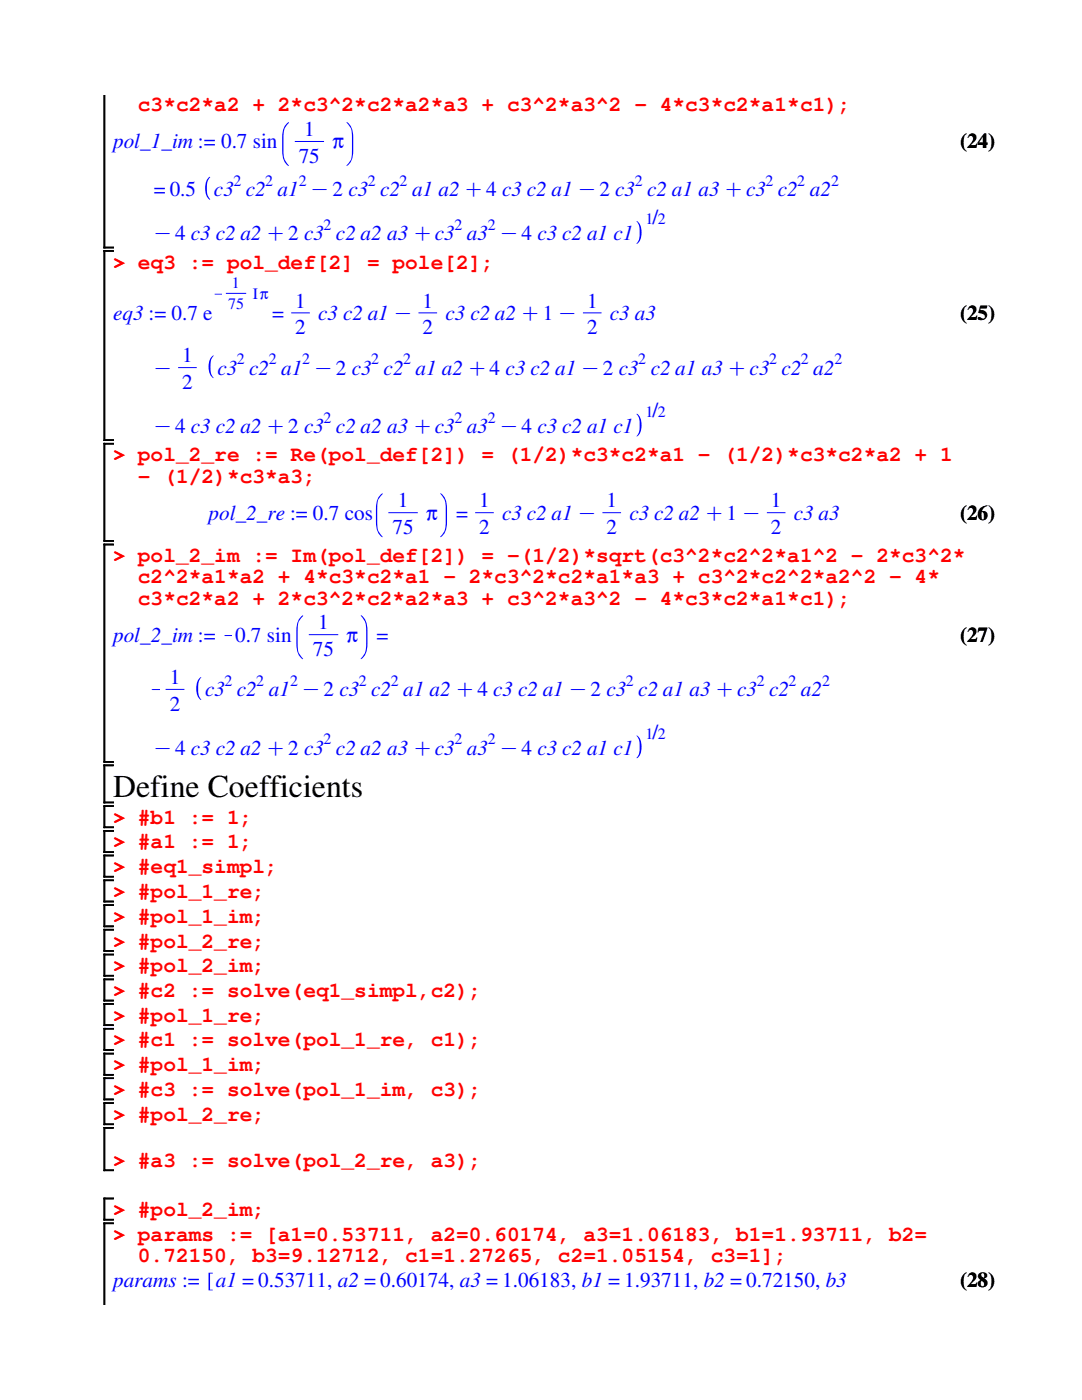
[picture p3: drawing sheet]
<svg xmlns="http://www.w3.org/2000/svg" width="216mm" height="279mm" viewBox="0 0 216 279" stroke-linecap="round" stroke-linejoin="round" font-family="sans-serif">
<defs><g id="words">
<text font-size="6.3" x="22.6" y="159.1">Define Coefficients</text>
<g font-size="4.2" fill="#f00">
<text x="27.5" y="22.2">c3*c2*a2 + 2*c3^2*c2*a2*a3 + c3^2*a3^2 - 4*c3*c2*a1*c1);</text>
<text x="22.6" y="53.6">&gt; eq3 := pol_def[2] = pole[2];</text>
<text x="22.6" y="92.1">&gt; pol_2_re := Re(pol_def[2]) = (1/2)*c3*c2*a1 - (1/2)*c3*c2*a2 + 1</text>
<text x="27.5" y="96.3">- (1/2)*c3*a3;</text>
<text x="22.6" y="112.2">&gt; pol_2_im := Im(pol_def[2]) = -(1/2)*sqrt(c3^2*c2^2*a1^2 - 2*c3^2*</text>
<text x="27.5" y="116.4">c2^2*a1*a2 + 4*c3*c2*a1 - 2*c3^2*c2*a1*a3 + c3^2*c2^2*a2^2 - 4*</text>
<text x="27.5" y="120.7">c3*c2*a2 + 2*c3^2*c2*a2*a3 + c3^2*a3^2 - 4*c3*c2*a1*c1);</text>
<text x="22.6" y="164.4">&gt; #b1 := 1;</text>
<text x="22.6" y="169.3">&gt; #a1 := 1;</text>
<text x="22.6" y="179.2">&gt; #pol_1_re;</text>
<text x="22.6" y="174.3">&gt; #eq1_simpl;</text>
<text x="22.6" y="184.2">&gt; #pol_1_im;</text>
<text x="22.6" y="189.1">&gt; #pol_2_re;</text>
<text x="22.6" y="194">&gt; #pol_2_im;</text>
<text x="22.6" y="203.9">&gt; #pol_1_re;</text>
<text x="22.6" y="199">&gt; #c2 := solve(eq1_simpl,c2);</text>
<text x="22.6" y="208.8">&gt; #c1 := solve(pol_1_re, c1);</text>
<text x="22.6" y="213.8">&gt; #pol_1_im;</text>
<text x="22.6" y="218.7">&gt; #c3 := solve(pol_1_im, c3);</text>
<text x="22.6" y="223.6">&gt; #pol_2_re;</text>
<text x="22.6" y="232.8">&gt; #a3 := solve(pol_2_re, a3);</text>
<text x="22.6" y="242.7">&gt; #pol_2_im;</text>
<text x="22.6" y="247.7">&gt; params := [a1=0.53711, a2=0.60174, a3=1.06183, b1=1.93711, b2=</text>
<text x="27.5" y="251.9">0.72150, b3=9.12712, c1=1.27265, c2=1.05154, c3=1];</text>
</g>
<g font-size="4.2" fill="#00f">
<text x="22.6" y="29.6">pol_1_im := 0.7 sin</text>
<text x="60.7" y="27.2">1</text>
<text x="66.3" y="29.6">π</text>
<text x="59.6" y="32.5">75</text>
<text x="30.7" y="39.2">= 0.5</text>
<text x="42.7" y="39.2">c3 c2 a1 K2 c3 c2 a1 a2C4 c3 c2 a1 K2 c3 c2 a1 a3Cc3 c2 a2</text>
<text x="30.4" y="48">K4 c3 c2 a2 C2 c3 c2 a2 a3 Cc3 a3 K4 c3 c2 a1 c1</text>
<text x="130.2" y="44.8">/</text>
<text x="22.6" y="63.8">eq3 := 0.7 e</text>
<text x="54.3" y="63.8">=</text>
<text x="58.9" y="61.4">1</text>
<text x="63.5" y="63.8">c3 c2 a1 K</text>
<text x="84.3" y="61.4">1</text>
<text x="88.9" y="63.8">c3 c2 a2 C1 K</text>
<text x="117.1" y="61.4">1</text>
<text x="121.7" y="63.8">c3 a3</text>
<text x="58.9" y="66.7">2</text>
<text x="84.3" y="66.7">2</text>
<text x="117.1" y="66.7">2</text>
<text x="30.4" y="74.8">K</text>
<text x="36.3" y="72.3">1</text>
<text x="36.3" y="77.6">2</text>
<text x="43.4" y="74.8">c3 c2 a1 K2 c3 c2 a1 a2 C4 c3 c2 a1K2 c3 c2 a1 a3 Cc3 c2 a2</text>
<text x="130.2" y="83.3">/</text>
<text x="30.4" y="86.4">K4 c3 c2 a2 C2 c3 c2 a2 a3 Cc3 a3 K4 c3 c2 a1 c1</text>
<text x="79.4" y="101.3">1</text>
<text x="95.6" y="101.3">1</text>
<text x="121" y="101.3">1</text>
<text x="153.8" y="101.3">1</text>
<text x="41.6" y="103.7">pol_2_re := 0.7 cos</text>
<text x="78.3" y="106.6">75</text>
<text x="85" y="103.7">π</text>
<text x="91" y="103.7">=</text>
<text x="95.6" y="106.6">2</text>
<text x="100.2" y="103.7">c3 c2 a1 K</text>
<text x="121" y="106.6">2</text>
<text x="125.6" y="103.7">c3 c2 a2 C1 K</text>
<text x="153.8" y="106.6">2</text>
<text x="158.4" y="103.7">c3 a3</text>
<text x="63.5" y="125.6">1</text>
<text x="22.6" y="128.1">pol_2_im := K0.7 sin</text>
<text x="62.4" y="130.9">75</text>
<text x="69.1" y="128.1">π</text>
<text x="75.1" y="128.1">=</text>
<text x="33.9" y="136.5">1</text>
<text x="29.6" y="139">K</text>
<text x="33.9" y="141.8">2</text>
<text x="40.9" y="139">c3 c2 a1 K2 c3 c2 a1 a2 C4 c3 c2 a1 K2 c3 c2 a1 a3 Cc3 c2 a2</text>
<text x="130.2" y="147.4">/</text>
<text x="30.4" y="150.6">K4 c3 c2 a2 C2 c3 c2 a2 a3 Cc3 a3 K4 c3 c2 a1 c1</text>
<text x="22.6" y="256.8">params :=</text>
<text x="43.1" y="256.8">a1 = 0.53711, a2 = 0.60174, a3 = 1.06183, b1 = 1.93711, b2 = 0.72150, b3</text>
</g>
<g font-size="4.2">
<text x="191.6" y="29.6">(24)</text>
<text x="191.6" y="63.8">(25)</text>
<text x="191.6" y="103.7">(26)</text>
<text x="191.6" y="128.1">(27)</text>
<text x="191.6" y="256.8">(28)</text>
</g>
<g font-size="3.2" fill="#00f">
<text x="46.6" y="37">2</text>
<text x="52.9" y="37">2</text>
<text x="59.6" y="37">2</text>
<text x="73.4" y="37">2</text>
<text x="79.7" y="37">2</text>
<text x="126.7" y="37">2</text>
<text x="152.7" y="37">2</text>
<text x="159.1" y="37">2</text>
<text x="165.8" y="37">2</text>
<text x="64.6" y="45.8">2</text>
<text x="90.7" y="45.8">2</text>
<text x="97.4" y="45.8">2</text>
<text x="128.8" y="44.8">1</text>
<text x="131.2" y="44.8">2</text>
<text x="42.3" y="59.6">K</text>
<text x="46.2" y="57.5">1</text>
<text x="50.5" y="59.6">Iπ</text>
<text x="45.5" y="61.7">75</text>
<text x="47.3" y="72.7">2</text>
<text x="53.6" y="72.7">2</text>
<text x="60.3" y="72.7">2</text>
<text x="74.1" y="72.7">2</text>
<text x="80.4" y="72.7">2</text>
<text x="127.3" y="72.7">2</text>
<text x="153.5" y="72.7">2</text>
<text x="159.8" y="72.7">2</text>
<text x="166.5" y="72.7">2</text>
<text x="128.8" y="83.3">1</text>
<text x="131.2" y="83.3">2</text>
<text x="64.6" y="84.3">2</text>
<text x="90.7" y="84.3">2</text>
<text x="97.4" y="84.3">2</text>
<text x="44.8" y="136.9">2</text>
<text x="51.1" y="136.9">2</text>
<text x="57.9" y="136.9">2</text>
<text x="71.6" y="136.9">2</text>
<text x="78" y="136.9">2</text>
<text x="124.9" y="136.9">2</text>
<text x="151" y="136.9">2</text>
<text x="157.4" y="136.9">2</text>
<text x="164" y="136.9">2</text>
<text x="64.6" y="148.5">2</text>
<text x="90.7" y="148.5">2</text>
<text x="97.4" y="148.5">2</text>
<text x="128.8" y="147.4">1</text>
<text x="131.2" y="147.4">2</text>
</g>
</g></defs>
<g fill="none" stroke="#000" stroke-width=".34">
<path d="M20.8 19v30.4h1.8M22.6 50.1h-1.8v37.7h1.8M22.6 88.6h-1.8v19.4h1.8M22.6 108.7h-1.8v43.4h1.8M22.6 152.7h-1.8v7.4h1.8M22.6 160.9h-1.8v4.2h1.8M22.6 165.8h-1.8v4.3h1.8M22.6 170.7h-1.8v4.3h1.8M22.6 175.7h-1.8v4.2h1.8M22.6 180.6h-1.8v4.3h1.8M22.6 185.5h-1.8v4.3h1.8M22.6 190.5h-1.8v4.2h1.8"/>
<path d="M22.6 195.5h-1.8v4.2h1.8M22.6 210.3h-1.8v4.2h1.8M22.6 200.4h-1.8v4.2h1.8M22.6 205.3h-1.8v4.3h1.8M22.6 215.2h-1.8v4.2h1.8M22.6 220.1h-1.8v4.3h1.8M22.6 225.1h-1.8v8.5h1.8M22.6 239.2h-1.8v4.2h1.8M22.6 244.1h-1.8v16.3"/>
</g>
<path d="M58.9 28.2h5.7" fill="none" stroke="#00f" stroke-width=".2"/>
<g fill="#00f">
<path d="M57.2 24.7l.4-.4 .1 .2a3.3 3.3 0 0 0-1.1 2.9v2.7a3.6 3.6 0 0 0 1.1 3h-.1a3.3 3.3 0 0 1-1.3-3 10.1 10.1 0 0 1 .3-4.6z"/>
<path d="M69.1 24.4l.1-.1a3.4 3.4 0 0 1 1.3 3.1 10.3 10.3 0 0 1-.3 4.6l-.6 .8-.4 .3-.1-.1a3.1 3.1 0 0 0 1.1-2.9v-2.7a3.3 3.3 0 0 0-1.1-3z"/>
<path d="M41.6 35.5l.3-.2 .1 .1a4 4 0 0 0-.6 3.3l.6 1.1-.1 .1a2.56 2.56 0 0 1-1-2.4v.1l.3-1.5z"/>
<path d="M127.1 44.1a2.36 2.36 0 0 1 .9 2.3 2.62 2.62 0 0 1-.9 2.3l-.1-.1a4 4 0 0 0 .6-3.4l-.2-.6-.4-.4z"/>
</g>
<path d="M45.2 58.5h3.8M35.6 73.4h3.6M58.2 62.4h3.5M83.6 62.4h3.5M116.4 62.4h3.5" fill="none" stroke="#00f" stroke-width=".2"/>
<g fill="#00f">
<path d="M42.2 71.2l.4-.3a4.7 4.7 0 0 0 0 4.6 2.39 2.39 0 0 1-1-2.3 2.87 2.87 0 0 1 .6-2z"/>
<path d="M127.1 82.6a2.4 2.4 0 0 1 .9 2.3v-.1a2.62 2.62 0 0 1-.9 2.3l-.1-.1a4.1 4.1 0 0 0 .6-3.3l-.2-.6-.4-.4z"/>
</g>
<path d="M77.6 102.3h5.7" fill="none" stroke="#00f" stroke-width=".2"/>
<g fill="#00f">
<path d="M75.9 98.7l.4-.3 .1 .2a3 3 0 0 0-1.1 2.9v2.6a3.3 3.3 0 0 0 1.1 3l-.1 .1a3.3 3.3 0 0 1-1.3-3.1 10.1 10.1 0 0 1 .3-4.5z"/>
<path d="M87.8 98.5l.1-.1a3.4 3.4 0 0 1 1.3 3.1 10.3 10.3 0 0 1-.3 4.6l-.6 .8-.4 .3-.1-.1a3.4 3.4 0 0 0 1.1-3v-2.6a3.6 3.6 0 0 0-1.1-3z"/>
</g>
<path d="M94.9 102.3h3.5M120.3 102.3h3.5M153.1 102.3h3.5M61.7 126.7h5.7" fill="none" stroke="#00f" stroke-width=".2"/>
<g fill="#00f">
<path d="M60 123.1l.5-.3v.1a3 3 0 0 0-1.1 3v2.6a3.3 3.3 0 0 0 1.1 3l-.1 .1a3.3 3.3 0 0 1-1.3-3.1 10.1 10.1 0 0 1 .4-4.6z"/>
<path d="M72 122.9l.1-.1a3.4 3.4 0 0 1 1.2 3.1 10.3 10.3 0 0 1-.3 4.5l-.6 .9-.4 .3v-.2a3.4 3.4 0 0 0 1.1-2.9v-2.6a3.6 3.6 0 0 0-1.1-3z"/>
</g>
<path d="M33.1 137.6h3.6" fill="none" stroke="#00f" stroke-width=".2"/>
<g fill="#00f">
<path d="M39.7 135.4l.4-.3 .1 .1a4.1 4.1 0 0 0-.6 3.4l.2 .6 .4 .4-.1 .1a2.4 2.4 0 0 1-.9-2.3v.1a2.93 2.93 0 0 1 .5-2.1z"/>
<path d="M127 146.9l.1-.1a2.36 2.36 0 0 1 .9 2.3v-.1a2.62 2.62 0 0 1-.9 2.3l-.1-.1a4 4 0 0 0 .6-3.3l-.2-.6z"/>
<path d="M41.6 254h.9v.2h-.6v3.2h.6v.1h-.9z"/>
</g>
<use href="#words"/>
</svg>
